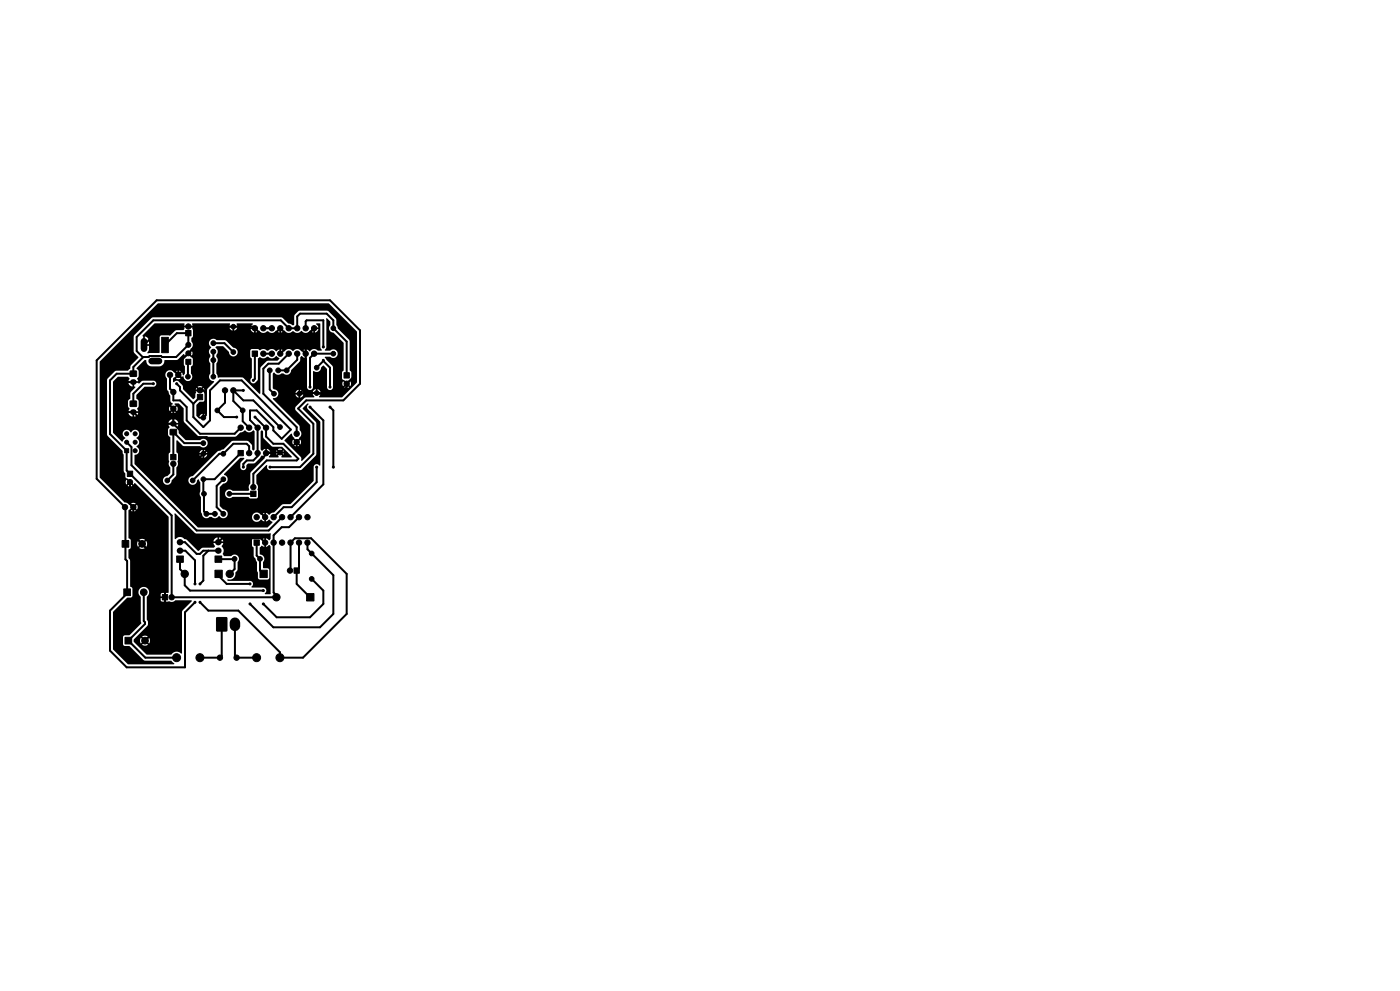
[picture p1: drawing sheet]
<svg xmlns="http://www.w3.org/2000/svg" width="420mm" height="297mm" viewBox="0 0 420 297" stroke-linecap="round" stroke-linejoin="round" font-family="sans-serif">
<g fill="#000" stroke="#000" stroke-width=".3">
<path d="M39.1 111.2h1.8v1.6h-1.8zM48.5 101.1h2v4.6h-2zM55.7 107.7h1.6v1.5h-1.6zM55.7 99.1h1.6v1.6h-1.6zM59.2 118.2h1.6v1.6h-1.6zM75.7 105.2h1.6v1.6h-1.6zM103.2 111.7h1.6v1.6h-1.6zM37.4 134.5h1.2v1.2h-1.2zM39.1 120.2h1.8v1.6h-1.8zM51.2 136.2h1.6v1.6h-1.6zM51.1 128.7h1.8v1.6h-1.8zM71.4 135h1.6v1.6h-1.6z"/>
<path d="M38.2 141.2h1.6v1.6h-1.6zM75.2 147.2h1.6v1.6h-1.6zM36.6 162h2v2h-2zM37.1 176.5h2v2h-2zM48.7 178.2h1.6v1.6h-1.6zM53 166.6h2v1.9h-2zM64.5 166.6h2v1.9h-2zM64.5 170.9h2.2v2.2h-2.2zM76.2 161.8h1.6v1.6h-1.6zM78 170.9h2.2v2.2h-2.2zM88.2 170.2h1.6v1.6h-1.6zM92 177.9h2.2v2.2h-2.2z"/>
<path d="M37.5 191h2v2h-2zM65 185.1h3v4h-3z"/>
<circle cx="56.5" cy="97.8" r=".8"/>
<circle cx="70" cy="97.9" r=".7"/>
<circle cx="76.5" cy="98.4" r=".8"/>
<circle cx="79" cy="98.4" r=".8"/>
<circle cx="81.5" cy="98.4" r=".8"/>
<circle cx="84.1" cy="98.4" r=".8"/>
<circle cx="86.6" cy="98.4" r=".8"/>
<circle cx="89.2" cy="98.4" r=".8"/>
<circle cx="91.7" cy="98.4" r=".8"/>
<circle cx="94.2" cy="98.4" r=".8"/>
<circle cx="100" cy="98.4" r=".7"/>
<circle cx="46" cy="115" r=".3"/>
<circle cx="51" cy="112.3" r=".8"/>
<circle cx="52" cy="117.5" r=".8"/>
<circle cx="53" cy="115" r=".3"/>
<circle cx="53.5" cy="112.3" r=".8"/>
<circle cx="56.4" cy="112.9" r=".7"/>
<circle cx="56.5" cy="103.3" r=".75"/>
<circle cx="56.5" cy="105.9" r=".75"/>
<circle cx="60" cy="117" r=".8"/>
<circle cx="64" cy="102.8" r=".72"/>
<circle cx="64" cy="105.4" r=".72"/>
<circle cx="64" cy="107.9" r=".72"/>
<circle cx="64" cy="112.9" r=".7"/>
<circle cx="67.5" cy="117" r=".8"/>
<circle cx="70" cy="117" r=".8"/>
<circle cx="70" cy="105.5" r=".7"/>
<circle cx="73" cy="117" r=".3"/>
<circle cx="76" cy="114" r=".3"/>
<circle cx="79" cy="106" r=".8"/>
<circle cx="80.9" cy="111" r=".72"/>
<circle cx="81.5" cy="106" r=".8"/>
<circle cx="82.2" cy="118" r=".7"/>
<circle cx="83.5" cy="111" r=".72"/>
<circle cx="84.1" cy="106" r=".8"/>
<circle cx="86" cy="111" r=".72"/>
<circle cx="86.6" cy="106" r=".8"/>
<circle cx="89.2" cy="106" r=".8"/>
<circle cx="89.8" cy="118" r=".7"/>
<circle cx="91.7" cy="106" r=".8"/>
<circle cx="93" cy="116" r=".3"/>
<circle cx="94.2" cy="106" r=".8"/>
<circle cx="95" cy="117.8" r=".7"/>
<circle cx="95" cy="110.2" r=".7"/>
<circle cx="97" cy="108" r=".3"/>
<circle cx="97" cy="104" r=".3"/>
<circle cx="99" cy="116" r=".3"/>
<circle cx="100" cy="106" r=".7"/>
<circle cx="104" cy="115" r=".8"/>
<circle cx="38" cy="132.5" r=".6"/>
<circle cx="38" cy="130" r=".6"/>
<circle cx="40.5" cy="135.1" r=".6"/>
<circle cx="40.5" cy="132.5" r=".6"/>
<circle cx="40.5" cy="130" r=".6"/>
<circle cx="52" cy="122.5" r=".8"/>
<circle cx="52" cy="139" r=".8"/>
<circle cx="61" cy="132.8" r=".7"/>
<circle cx="61" cy="136" r=".7"/>
<circle cx="61" cy="125.2" r=".7"/>
<circle cx="65.2" cy="123" r=".7"/>
<circle cx="67" cy="136" r=".7"/>
<circle cx="71" cy="125" r=".3"/>
<circle cx="72.2" cy="128.2" r=".8"/>
<circle cx="72.8" cy="123" r=".7"/>
<circle cx="73" cy="140" r=".3"/>
<circle cx="74.7" cy="135.8" r=".8"/>
<circle cx="74.7" cy="128.2" r=".8"/>
<circle cx="76.5" cy="125" r=".3"/>
<circle cx="77.3" cy="135.8" r=".8"/>
<circle cx="77.3" cy="128.2" r=".8"/>
<circle cx="79.8" cy="135.8" r=".8"/>
<circle cx="79.8" cy="128.2" r=".8"/>
<circle cx="81" cy="140" r=".3"/>
<circle cx="84" cy="128" r=".7"/>
<circle cx="84" cy="135.6" r=".7"/>
<circle cx="86" cy="136" r=".3"/>
<circle cx="89" cy="132.5" r=".8"/>
<circle cx="89" cy="130" r=".8"/>
<circle cx="91" cy="136" r=".3"/>
<circle cx="93" cy="122" r=".3"/>
<circle cx="95" cy="140" r=".3"/>
<circle cx="99" cy="122" r=".3"/>
<circle cx="100" cy="140" r=".3"/>
<circle cx="37.5" cy="152" r=".8"/>
<circle cx="39" cy="144.5" r=".8"/>
<circle cx="40" cy="152" r=".8"/>
<circle cx="50.2" cy="144" r=".7"/>
<circle cx="57.8" cy="144" r=".7"/>
<circle cx="61" cy="143.6" r=".7"/>
<circle cx="61.2" cy="148" r=".7"/>
<circle cx="61.9" cy="154" r=".72"/>
<circle cx="64.5" cy="154" r=".72"/>
<circle cx="67" cy="154" r=".72"/>
<circle cx="67" cy="143.6" r=".7"/>
<circle cx="68.8" cy="148" r=".7"/>
<circle cx="76" cy="146" r=".8"/>
<circle cx="77" cy="155" r=".8"/>
<circle cx="79.5" cy="155" r=".8"/>
<circle cx="82.1" cy="155" r=".8"/>
<circle cx="84.6" cy="155" r=".8"/>
<circle cx="87.2" cy="155" r=".8"/>
<circle cx="89.7" cy="155" r=".8"/>
<circle cx="92.2" cy="155" r=".8"/>
<circle cx="42.6" cy="163" r="1"/>
<circle cx="43.1" cy="177.5" r="1"/>
<circle cx="51.5" cy="179" r=".8"/>
<circle cx="55.4" cy="172" r="1.1"/>
<circle cx="58.5" cy="175" r=".3"/>
<circle cx="60" cy="175" r=".3"/>
<circle cx="68.9" cy="172" r="1.1"/>
<circle cx="70.4" cy="167.5" r=".7"/>
<circle cx="75" cy="175" r=".3"/>
<circle cx="78" cy="167.5" r=".7"/>
<circle cx="79" cy="177" r=".3"/>
<circle cx="79.5" cy="162.6" r=".8"/>
<circle cx="82.1" cy="162.6" r=".8"/>
<circle cx="82.9" cy="179" r="1.1"/>
<circle cx="84.6" cy="162.6" r=".8"/>
<circle cx="87" cy="171" r=".8"/>
<circle cx="87.2" cy="162.6" r=".8"/>
<circle cx="89.7" cy="162.6" r=".8"/>
<circle cx="92.2" cy="162.6" r=".8"/>
<circle cx="93.5" cy="165.9" r=".7"/>
<circle cx="93.5" cy="173.5" r=".7"/>
<circle cx="43.5" cy="192" r="1"/>
<circle cx="53" cy="197.1" r="1.2"/>
<circle cx="58.5" cy="180.5" r=".3"/>
<circle cx="60" cy="197.1" r="1.2"/>
<circle cx="60" cy="180.5" r=".3"/>
<circle cx="66" cy="197.1" r=".8"/>
<circle cx="71" cy="197.1" r=".8"/>
<circle cx="75" cy="181" r=".3"/>
<circle cx="77" cy="197.1" r="1.2"/>
<circle cx="79" cy="181" r=".3"/>
<circle cx="84" cy="197.1" r="1.2"/>
</g>
<path d="M43.2 102.3v2.2M45.5 108.2h2.2" fill="none" stroke="#000" stroke-width="2"/>
<path d="M39.9 114.5h.3M39.9 123.5h.3M51.9 127h.3" fill="none" stroke="#000" stroke-width="1.7"/>
<path d="M54 165h.1M54 162.5h.1M65.5 165h.1M65.5 162.5h.1" fill="none" stroke="#000" stroke-width="1.9"/>
<path d="M70.5 186.6v1" fill="none" stroke="#000" stroke-width="3.2"/>
<g fill="none" stroke="#000" stroke-width=".6">
<path d="M56.5 97.8l.1 .1M59 97.9v5.5l-5.5 5.5v3.5M79 98.4h2.5M91.7 98.4v-2.1l.3-.3h5v8M94.2 98.4l-2.6 2.6h-4.9l-2.6-2.6-2.6 2.6h-2.4l-3.1-3.1-27.3-.1-5.5 5.6M40 114.5h-2.5l-2.5 2.5v3l3.5 3.5h1.5l3.5 3.5h8.5M43 107l-3 3v2h-5l-2 2v16.1l5 5v5.9l13.5 13.5v24.5h31.4v-.6l-.8-.8v-17.2l2.4-2.4h2.2l3-3M46 115h-3l-3 3v3M49.5 103.4l3.5-3.6h3.5v3.6l-3.6 3.6h-4.3l-.3-.3h-3.4l-.3 .3h-1.8l-1.8-1.8v-4.2l5-5h38.2l2.4 2.4h2.6v-3.6l.8-.8h8l2 2v2.4l4 4v10.1M51 112.4v4.1l1 1v2.5h2l2 2v4l4 4h10.4l1.8-1.8M53 115l1 1v1l4 4M56.5 108.4l-.1 4.5"/>
<path d="M60 119l-2 2M64 105.4v7.5M64 102.8h3.3l2.7 2.7M67.5 117v3.7l-2.3 2.3 2 2h3.8M70 117h3M70 117l3 3h3l8 8M70 117v3.2l2.8 2.8v3.2l1.9 2M76.5 106v7.5l-.5 .5M79 106h2.5M80.9 111v5.7l1.3 1.3M84.1 106l2-2h3.6l2 2M86.6 106l-3 3h-3.1l-1.5 1.5v7.5l10 10v2"/>
<path d="M89.2 106v1.8l-3.2 3.2h-2.5M90 117.8l12 .2 2-2v-1l2-2v-13l-8-8h-50l-17 17v34l9 9v8.4l9.5 9.6v16l-6 6M91.7 100.9v15.2l-1.9 1.9M97 108v.2M97 108.2l-2 2M97 108.2l2 2v5.8M100 106h-5.8l-1.2 1.2v8.8M38 132.5l1.4 1.5v5.4l19.6 19.6h21.6l4-4M52 139v3.2l-1.8 1.8M52 127l4 4h6l1 1v2l-8 8v9l5 5h8l4-4h4.5l3 3M58 121v4l3 3 2-2v-9l3-3h6.5l14.8 14.8-2.8 2.7-2.5-2.5v-1l-5-5h-2v2.9l2.3 2.3v8.5l-1.3 1.3h-2l-1 1v1M61 132.8h-5.7l-3.3-3.3v7.5"/>
<path d="M61 125.2l.7-.7v-6.8l-.7-.7h-2.9l-6.9-7h-1.2l-2 2v6.5l4 4v4.5M72.2 135.8l-7.8 7.8h-3.4l.2 9.7 .7 .7h2.6M74.7 135.8v-2.1l-.7-.7h-4l-3 3h-1.2l-8 8M76.5 125l3.3 3.2v2.6l2.2 2.2h3l4.5 4.5-.5 .5h-9l-4 4v4M81 140h9l4-4v-9l-4.6-4.6 2.5-2.4h11.1l5-5v-16l-9-9h-52l-18 18v35.5l8.5 8.5 .1 .6v15l.5 .5v9.8l-5.1 5.1v12l5 5h17.5v-16.5l3-3M86 136l-.4-.4h-5.6l-.2 .6-9.8 9.8h-2l-1 1v4l3 3M89 132.5v1.5l2 2M93 122l4 4v19.2l-9.8 9.8M95 140v4.5l-7.5 7.5h-2.4l-3 3M99 122l1 1v17M39 144.5v6.5M67 143.6l-2 2v6.4l2 2"/>
<path d="M68.8 148h7.2M43.1 177.5v8.6l.4 .4v.5l-5 5 5.1 5.1h9.4M54 165h1.6l2.9 2.9v7.1M54 162.5h1.5l3.5 3.5h1l1-1h4.5M54 167.6v3l1.4 1.4v3.4l1.6 1.6h22M62.5 165l-1.5 1.5v7.5l-1 1M65.5 162.5l1.2-1.2h11.5l1.3 1.3M65.5 167.6h4.8M65.6 172v.6l2.4 2.4h7M69.9 168l.5-.5v3l-1.5 1.5M77 162.6v3.9l1 1v3.4l1.1 1.1M87 171l.2-.2v-8.2l1.3-1.3h4.8l10.7 10.7v12l-13.1 13.1h-6.9v-1.6l-12.5-12.5h-9l-2.5-2.5"/>
<path d="M89.7 162.6v7.7l-.7 .7v4l4.1 4M92.2 162.6v2l7.8 7.8v11.6l-4 4h-14l-7-7M93.5 173.5l3.5 3.5v4l-4 4h-10l-4-4M66.5 187.1v9.5l-.5 .5h-6M70.5 187.1v9.5l.5 .5h6"/>
</g>
<path d="M46.3 97l8.9-.1 .2 .2-.2 .7 .1 .7-.3 .4-2.4 .2-1.6 1.5-2.5-.1-.4 .2-.4 5.1h-3.5l.5-.9v-1.2h-1v-.6h1v-.9a1.49 1.49 0 0 0-1.2-1.4v1.1h-.6l-.1-1.4zM57.7 97l11.2-.1 .1 .2-.2 .6h1a.35 .35 0 0 0 0 .4 .35 .35 0 0 0 .4 0 .35 .35 0 0 0 0-.4h1l-.2-.6 .1-.2h4.6l.2 .2-.7 1h.9v.5h-.9l.3 .6 .7 .5v-1h.5v1l1-.6a1.52 1.52 0 0 0 2.5 .2h.3a1.61 1.61 0 0 0 2.4-.2l.9 .6v-1h.5v1l1.1-.6a1.52 1.52 0 0 0 2.4 .2h.3a1.68 1.68 0 0 0 2.4-.1 1.61 1.61 0 0 0 2.6-.1l.9 .6v-1h.5v1l.6-.3 .4-.8h-.9v-.5h.9l-.7-1.1h1.3v7.1l.5 .8-.2 .2h-1.1a1.64 1.64 0 0 0-2.5 .2l-.8-.6v1h-.6v-1l-1 .6a1.62 1.62 0 0 0-2.6-.1 1.61 1.61 0 0 0-2.6 .1l-.9-.6v1h-.5v-1l-1 .6a1.53 1.53 0 0 0-2.4-.2h-.3a1.76 1.76 0 0 0-2.3-.2l-.4-.3h-1.8l-.5 .4v2l.5 .5v5.6l-.5 1 .6 .8 .8-.1 .8-1 .1-6.3 .5-.5a1.66 1.66 0 0 0 2.3-.1h.3a1.68 1.68 0 0 0 2.4-.2l.9 .7-.5 .6-3.1 .1-2 2-.3 7.9-5.1-4.9-7.4 .1-.5-1.3v-2.9a1.51 1.51 0 0 0 0-2.1v-.5a1.56 1.56 0 0 0-.2-2.4l.3-.2h2l1.6 1.6a1.34 1.34 0 0 0 1.4 1.4 1.34 1.34 0 0 0 1.3-1.3 1.34 1.34 0 0 0-1.4-1.3l-2.1-2.1-2.8-.2a1.39 1.39 0 0 0-2.1 .1 1.39 1.39 0 0 0 .5 2.1 1.53 1.53 0 0 0-.3 2.3l-.1 .7a1.44 1.44 0 0 0 .1 1.9v3a1.43 1.43 0 0 0-.2 1.5 1.43 1.43 0 0 0 1.3 .8l-2.1 2.4v7.5l-.2 .1-.6-.3v.9h-.5v.5h-1l-.6-.5h1.5v-.9l-.6 .4-.3 .5h-.6l-.2-.2-.1-3.2 1-1.1h1.1l.4-.4-.2-3.4-.1-.3-.7 .7-.4-.4 .7-.7a1.28 1.28 0 0 0-1.4 0l.7 .7-.4 .4-.7-.7-.3 2.8-.7 .5-2.9-2.9-.2-1.1-1.2-1.3-.7-.2-.8 .5-.2-.2v-1l1.2-1 .4 .4-.7 .6 .5 .2 .9-.2-.7-.6 .4-.4 .7 .7 .4-.3a1.35 1.35 0 0 0 1.9 1.3 1.35 1.35 0 0 0 .4-2.2v-1.9l.5-.7 .1-1.7-1.4-1.3 .4-.4 .6 .7 .2-.3-.2-1.1-.6 .6-.4-.3 .7-.7-.1-.2a1.48 1.48 0 0 0 .3-2.3v-1l.5-.6-.1-2.6h11l.1 .2a1.21 1.21 0 0 0 1.2 .8 1.21 1.21 0 0 0 1.1-1h-.9v1h-.6v-1h-11.9zM47.3 91l51.2-.1 8.5 8.4 .1 15.3-4.5 4.5h-6.8l-.1-.2 .5-.8h-1v-.5h1l-.3-.6-.7-.4v1h-.5l.1 .5h-1l.5 .7-.1 .3h-2.4l-.5 .2-2.6 2.6-.2 .4 .2 .7 4.4 4.5v8.1l-2.5 2.5-.3-.1-.1-1.1-4.9-4.8 2.1-2.2 .9 1.5 .7 .7-.4 .4-.7-.7a1.28 1.28 0 0 0 0 1.4l.7-.7 .4 .4-.7 .7 .3 .1 1.1-.1-.7-.7 .4-.4 .7 .7 .2-.7-.2-.7-.7 .7-.4-.4 .7-.7a1.78 1.78 0 0 0 .2-2.6l-.2-1.4-7.8-7.8v-.2l.3-.1a1.3 1.3 0 0 0 1.3-1.1h5.1l.1 .2a1.21 1.21 0 0 0 1.2 .8 1.21 1.21 0 0 0 1.1-1h-.9v1h-.5v-1h-6.1v-.2h6a.35 .35 0 0 0 .4 .3 .35 .35 0 0 0 .2-.5h.9l-.1-.2h3.8v-1l-.6 .4-.3 .6h-2.9l-.8-.8v1l-.4-.1-.2 .3h-6v-.2h6.1v-1l-.7 .4-.3 .6h-5.1l-.5-.8-1.2-.7v-4.3l.3-.3a1.74 1.74 0 0 0 2.3 .2h.6a1.41 1.41 0 0 0 1.5 .3 1.41 1.41 0 0 0 .9-1.3l2.5-2.5 .2-1.3 .2-.3 .3-.1 .8 .6v-1h.6l.1 9.8 .3 .6 .5 .2 .7-.2 .3-.5 .1-5a1.49 1.49 0 0 0 2.4-1.1l.6-.6 1.1 1.1v5.6l.5 .6h.8l.5-.7v-6.2l-2.5-2.8 .2-.2h1.4a1.34 1.34 0 0 0 1.9 .1 1.34 1.34 0 0 0 0-2 1.34 1.34 0 0 0-1.9 .1l-1.6-.2 .5-.9v-8.6l1.2 1v1a1.35 1.35 0 0 0-.3 1.5 1.35 1.35 0 0 0 1.3 .8l3 3.1v8.2l-.5 .5v1.8l.2 .4 1.2 .9-.4 .4-.7-.7a1.28 1.28 0 0 0 0 1.4l.7-.7 .4 .4-.7 .7 .3 .1 1.1-.1-.7-.7 .4-.4 .7 .7a1.28 1.28 0 0 0 0-1.4l-.7 .7-.4-.4 1.2-.9 .2-.4v-1.8l-.5-.5v-8.9l-3.5-3.6-.5-1.1-.1-1.8-2.5-2.5-8.7 .1-1.3 1.4v2.6l-.3 .3-1.5-.5-1.7-1.7-.5-.2-38.7 .1-5.5 5.5v4.8l1.4 1.7-2.2 2.2-.2 1.1-.7 .6-3.8 .1-2.3 2.2-.2 .5v16.3l.2 .5 4.5 4.5v.6l.3 .5v5l.5 .6 .1 1.2 1.3 1-.4 .4-.7-.7a1.28 1.28 0 0 0 0 1.4l.7-.7 .4 .4-.7 .7 .9 .2 .5-.2-.7-.7 .4-.4 .7 .7 .2-.4h.3l10 10.1v22.6l-.2 .2h-.7v1h-.4v-1l-.8 .1-.3 .4v.5h1v.6h-1l.1 .9 1 .1v-1h.4v1l.9-.1a1.81 1.81 0 0 0 2.1-.3l4.8 .2-2.7 2.8-.2 .5v12.3l-.2 .2a2.05 2.05 0 0 0-3.1 .3h-7.3l-3.8-3.8-.1-.4h1.9l.3 .9 .7-.8 .4 .4-.8 .7 .8 .3 1-.3-.8-.7 .4-.4 .7 .8 .1-.2a1.49 1.49 0 0 0-.1-1.6l-.7 .8-.4-.4 .7-.8a1.49 1.49 0 0 0-1.7 .1l.8 .7-.4 .4-.7-.8-.3 .9h-1.9l.1-.4 4.2-4.3v-1.1l-.4-.5 .1-6.9a1.63 1.63 0 0 0 .2-2.4 1.63 1.63 0 0 0-2.5 .1 1.63 1.63 0 0 0 .4 2.4v7.3l.2 .6-3.5 3.5-1.8 .3-.2 .4 .1 2.3 .3 .3 1.6 .1 4.4 4.3h8l1 .8-.1 .3h-13.8l-4.5-4.5v-11.2l4.2-4.2 1.2-.1 .4-.4v-2.4l-.7-.6v-7.7l-.5-.8 .1-2.5 .6-.5v-1.2h1.9l.3 .9 .7-.8 .4 .4-.7 .7a1.49 1.49 0 0 0 1.7 0l-.7-.7 .3-.4 .8 .8 .2-.4v-.7l-.2-.7-.8 .8-.3-.4 .7-.7a1.49 1.49 0 0 0-1.7 0l.7 .7-.4 .4-.7-.8-.3 .9h-1.9v-1.2l-.7-.6 .1-8.3 1-.9 .4 .4-.7 .7 .3 .1 1.1-.1-.7-.7 .4-.4 .7 .7a1.28 1.28 0 0 0 0-1.4l-.7 .7-.4-.4 .7-.7-1.1-.1-.3 .1 .7 .7-.4 .4-1.3-1.2-1-.3-7.4-7.4v-34.6zM34 114.3l1.4-1.4h2.9l.6 .6-.4 .7h1.1v.6h-1.1l.3 .6 .9 .4v-.9h.6v.9l.3 .2-1.5 1.7v1.7l-.7 .7v1.6l.5 .8-.4 .7h1.1v.6h-1.1l.2 .4 1 .6v-.9h.6v.9a1.35 1.35 0 0 0 1.2-1h-1.1v-.6h1.1l-.4-.7 .5-.8v-1.4l-.7-.8v-1.1l2.5-2.5h2.9l.4-.3 .2-.5-.2-.7-.6-.3h-3.2l-1.2 .9-.2-.2h-1.1v-.6h1.1l-.4-.7 .5-.8v-1.4l-.7-.9 2.6-2.5a.46 .46 0 0 1 .4 .2 .46 .46 0 0 1 0 .5 1.61 1.61 0 0 0 1.5 1.2h2.7a2.13 2.13 0 0 0 1.4-1.9h3.6l1.9-1.7 .2-.1 .3 .5 .6-.7 .4 .4-1.3 1.2 .3 4.4-.4 .6-.3-.1-.2-.8-.7 .7-.4-.4 .7-.6a1.28 1.28 0 0 0-1.4 0l.7 .6-.4 .4-.8-.7a1.48 1.48 0 0 0-2.2-.3 1.48 1.48 0 0 0 0 2.2v3.3l1 1.8v1.7l.7 .7-.5 .4 .7 .7-.4 .4-.7-.7-.2 .5 .2 .9 .7-.7 .4 .4-.7 .7a1.28 1.28 0 0 0 1.4 0l-.7-.7 .4-.4 .7 .7 .2-.9-.2-.5-.7 .7-.4-.4 .7-.7-.4-.3 1.3-.2 1.5 1.5 .1 4 4.5 4.5h10.8l.5-.2 1-1.1 .8-.1 .6-.5a1.83 1.83 0 0 0 2.7 0l.3 .3v5.3l-.3 .4-.5-.3-.1-1.4-1.1-1.1h-4.8l-2.5 2.4-1.9 .7-7.4 7.4a1.33 1.33 0 0 0-1.3 1.4 1.33 1.33 0 0 0 1.4 1.2 1.33 1.33 0 0 0 1.3-1.4l.4-.2 .5 .9v2.7a1.44 1.44 0 0 0 .2 1.7v4.4l.2 .4a1.49 1.49 0 0 0 .9 1.4 1.49 1.49 0 0 0 1.6-.3l.6 .1a1.61 1.61 0 0 0 2.2-.3 1.36 1.36 0 0 0 2.4-.1 1.36 1.36 0 0 0-1.3-2l-1-1.1v-5.4l1.1-1.2a1.35 1.35 0 0 0 1.3-1.2 1.35 1.35 0 0 0-1.1-1.4l4.9-5.1 1.2 .1-1.2 1.7 .1 1.4 .7 .5 .8-.4 .2-1.1 .5-.4 2-.2 1.6-1.5a.62 .62 0 0 1 .4-.7 .62 .62 0 0 1 .8 .3l.2 .4-4.2 4.3-.2 3.4a1.76 1.76 0 0 0-.3 1.8l-.2 .3h-4.7a1.34 1.34 0 0 0-1.9-.1 1.34 1.34 0 0 0 0 2 1.34 1.34 0 0 0 1.9-.1h4.7l.5 .5h2l.4-.4-.1-2.1a2.2 2.2 0 0 0-.4-2.1v-2.4l3-3 .3 .1 .1 1 .6 .4h9.4l4.5-4.5 .1-9.7-4.1-4.2 1.4-1.5 .3-.1 .1 .2-.5 .8 .2 .6 3.8 3.9v13l-.2 .2-1-.5-.6 .4-.2 .5v4.1l-6.9 6.9-2.5 .2-2.4 2.3-.8 .2-.6 .6-1.1-.6v1h-.5v-1l-1 .6a1.44 1.44 0 0 0-2.1-.5 1.44 1.44 0 0 0-.1 2.3 1.44 1.44 0 0 0 2.2-.4l1 .6v-1h.5v1l.9-.6 1.1 .8-1.6 1.6h-20.8l-14.1-14.1h3.6v.2a1.33 1.33 0 0 0 1.5 1.1 1.33 1.33 0 0 0 1.1-1.4l1.4-1.4v-2.3a2.09 2.09 0 0 0 .4-2.1l.1-1.9h6.4a1.2 1.2 0 0 0 1.2 1 1.2 1.2 0 0 0 1.2-1h-.9v1h-.6v-1h-7.3l-.1-.2h7.4a.35 .35 0 0 0 .4 .3 .35 .35 0 0 0 .1-.5h1l-.3-.6-.6-.4v1l-.4-.1-.2 .3h-7.4l-.1-.2h7.5v-1l-.6 .4-.3 .6h-6.6l-.3-.3 .2-3.5 1.9 1.7h5.1a1.32 1.32 0 0 0 1.9 0 1.32 1.32 0 0 0-.1-1.9 1.32 1.32 0 0 0-1.9 .1h-4.4l-2-2.1v-1.2l-.5-.6 .4-.8h-1.1v-.4l1.1-.1a1.35 1.35 0 0 0-1.2-1.1v1h-.6v-1a1.35 1.35 0 0 0-1.2 1.2h1.1v.4h-1.1l.4 .8-.5 .8v1.6l.7 .7v4.4l-.5 .7 .2 2.1a1.6 1.6 0 0 0 .3 1.9v1.6l-.9 .9a1.3 1.3 0 0 0-1.3 1.3h-3.6l-4.9-4.9v-2.7a1.36 1.36 0 0 0 1.3-1.1 1.36 1.36 0 0 0-.8-1.5 1.4 1.4 0 0 0 .8-1.3 1.4 1.4 0 0 0-.8-1.3 1.27 1.27 0 0 0 .5-2 1.27 1.27 0 0 0-2.1 .4 1.3 1.3 0 0 0-1.5-.8 1.3 1.3 0 0 0-1 1.4l.8 1.1-1 1.1-2.7-2.7zM78.4 129h.2l.3 .3 .1 1.9 2.4 2.5 .5 .2h2.7l2.9 3-.2 .2h-2.8l-.1-.2 .3-.3-.7-.6-.7 .6a.24 .24 0 0 1 .3 .2 .24 .24 0 0 1-.2 .3h-2.6l-.2-.2 .5-.8h-1l.1-.5h2.6l.2 .7 .6-.7 .4 .4 .4-.4 .6 .7 .2-.7-.2-.6-.6 .6-.4-.3-.4 .3-.6-.6-.2 .6h-2.6l.9-.1-.7-.9h2.9l.7 .7 .5-.8h-4.4v1h-.5v-1l-1 .6-.4-.3v-5.5zM52.4 153.9h.2l6.1 6 22.5-.1v1.7l-.5 .4-.9-.6v1h-.5v-1l-.8 .4-.5-.5h-1.8l-.4 .2-.2 .4v1.8l.5 .6v2.6l1 1.7v2.5l.3 .7v1.6l.4 .4h2.5l.5-.4v-2.6l-.5-.4-1.4-.1v-1.7a1.48 1.48 0 0 0 .3-1.5 1.48 1.48 0 0 0-1.3-1v-1.8l.5-.6 .9 .3v-1h.5v1l.9-.6 .4 .4v14.4l-1.6-.1 .4-1.1-.6-.8h-3.8l-.1-.2 .5-1-.6-.8h-6.8l-.3-.4a1.95 1.95 0 0 0 2.5-2.2l.5-.7 .1-2.3a1.36 1.36 0 0 0 0-2 1.36 1.36 0 0 0-2 .2h-2.1l-.4-.6a2.08 2.08 0 0 0-.3-2.5l.5-.9h-1v-.4l1-.1a1.44 1.44 0 0 0-1.3-1.1v.9h-.4l-.2-.9a1.44 1.44 0 0 0-1.1 1.2h1v.4h-1l.5 .9-.3 .5-3.5 .1-1.2 .9-3.4-3.3-.7-.2a1.94 1.94 0 0 0-2.9 0z" fill="#000"/>
</svg>
